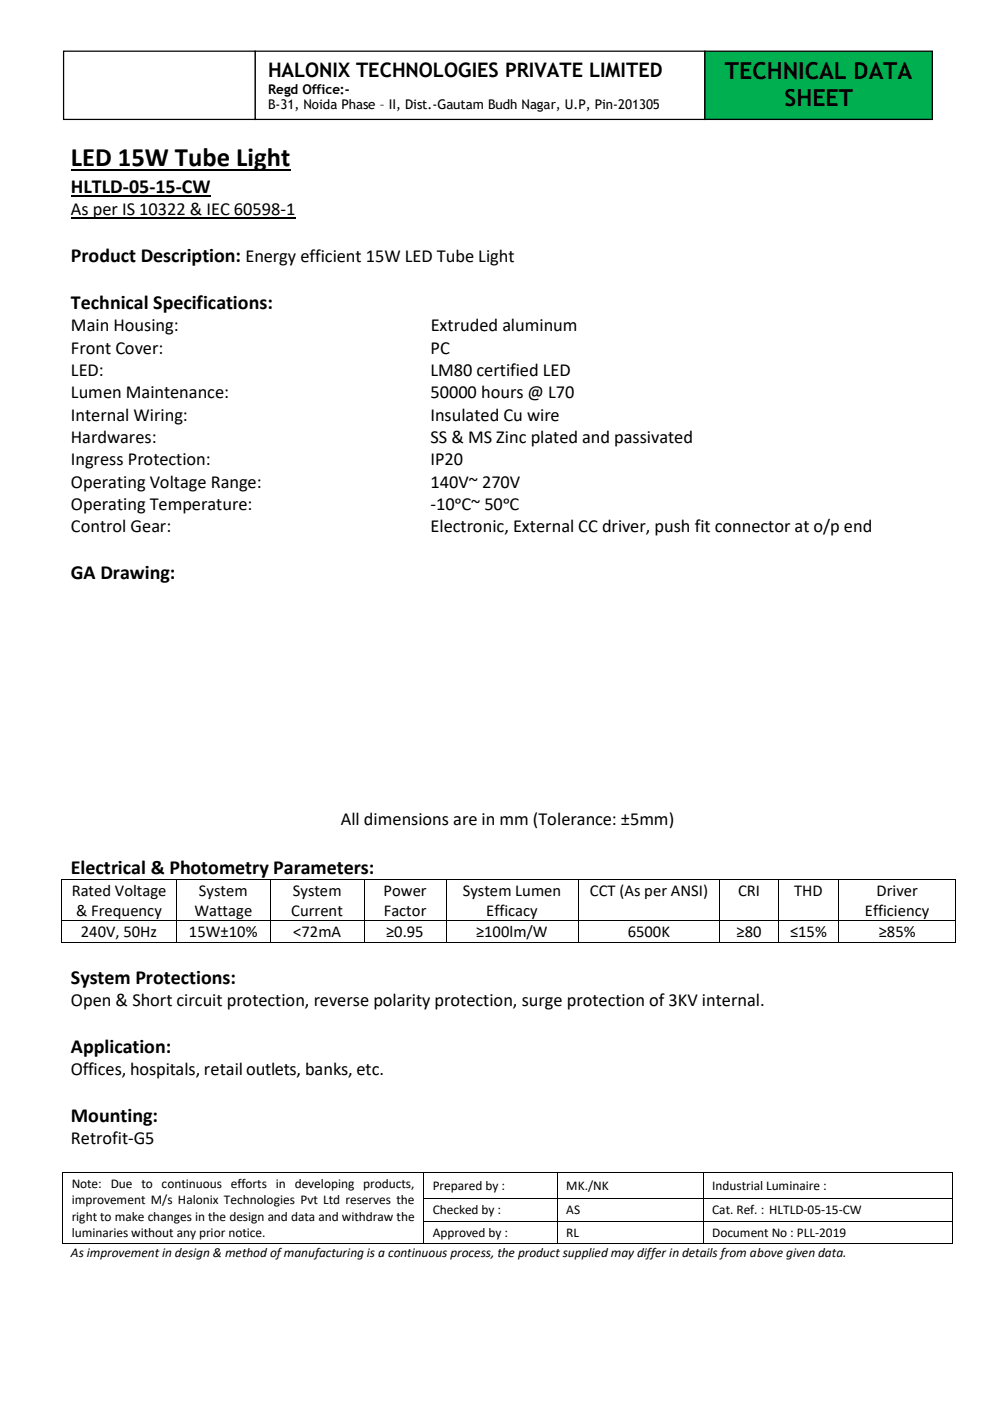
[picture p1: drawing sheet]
<svg xmlns="http://www.w3.org/2000/svg" width="210mm" height="297mm" viewBox="0 0 210 297" stroke-linecap="round" stroke-linejoin="round" font-family="sans-serif">
<defs><g id="words">
<text font-size="5.6" x="15" y="35.3">LED 15W Tube Light</text>
<g font-size="5">
<text x="153.7" y="16.7">TECHNICAL DATA</text>
<text x="166.3" y="22.4">SHEET</text>
</g>
<g font-size="4.2">
<text x="56.8" y="16.3">HALONIX TECHNOLOGIES PRIVATE LIMITED</text>
<text x="15" y="40.9">HLTLD-05-15-CW</text>
<text x="15" y="55.5">Product Description: Energy efficient 15W LED Tube Light</text>
<text x="15" y="65.4">Technical Specifications:</text>
<text x="15" y="122.7">GA Drawing:</text>
<text x="15" y="185.1">Electrical &amp; Photometry Parameters:</text>
<text x="15" y="208.5">System Protections:</text>
<text x="15" y="223.1">Application:</text>
<text x="15" y="237.8">Mounting:</text>
</g>
<g font-size="3.9">
<text x="15" y="45.6">As per IS 10322 &amp; IEC 60598-1</text>
<text x="15" y="70.2">Main Housing:</text>
<text x="91.3" y="70.2">Extruded aluminum</text>
<text x="15" y="74.9">Front Cover:</text>
<text x="91.2" y="74.9">PC</text>
<text x="15" y="79.7">LED:</text>
<text x="91.2" y="79.7">LM80 certified LED</text>
<text x="15" y="84.4">Lumen Maintenance:</text>
<text x="15" y="89.2">Internal Wiring:</text>
<text x="91.2" y="84.4">50000 hours @ L70</text>
<text x="91.2" y="89.2">Insulated Cu wire</text>
<text x="15" y="93.9">Hardwares:</text>
<text x="91.2" y="93.9">SS &amp; MS Zinc plated and passivated</text>
<text x="15" y="98.6">Ingress Protection:</text>
<text x="91.2" y="98.6">IP20</text>
<text x="15" y="103.4">Operating Voltage Range:</text>
<text x="91.2" y="103.4">140V~ 270V</text>
<text x="15" y="108.1">Operating Temperature:</text>
<text x="15" y="112.8">Control Gear:</text>
<text x="91.2" y="108.1">-10ᵒC~ 50ᵒC</text>
<text x="91.2" y="112.8">Electronic, External CC driver, push fit connector at o/p end</text>
<text x="72.2" y="174.9">All dimensions are in mm (Tolerance: ±5mm)</text>
<text x="15" y="213.3">Open &amp; Short circuit protection, reverse polarity protection, surge protection of 3KV internal.</text>
<text x="15" y="227.9">Offices, hospitals, retail outlets, banks, etc.</text>
<text x="15" y="242.6">Retrofit-G5</text>
</g>
<g font-size="3.5">
<text x="15.2" y="189.8">Rated Voltage</text>
<text x="42.2" y="189.8">System</text>
<text x="62.1" y="189.8">System</text>
<text x="81.3" y="189.8">Power</text>
<text x="98.1" y="189.8">System Lumen</text>
<text x="125" y="189.8">CCT (As per ANSI)</text>
<text x="156.5" y="189.8">CRI</text>
<text x="168.4" y="189.8">THD</text>
<text x="185.8" y="189.8">Driver</text>
<text x="16.1" y="194.1">&amp; Frequency</text>
<text x="41.2" y="194.1">Wattage</text>
<text x="61.7" y="194.1">Current</text>
<text x="81.3" y="194.1">Factor</text>
<text x="103.1" y="194.1">Efficacy</text>
<text x="183.3" y="194.1">Efficiency</text>
<text x="17.1" y="198.6">240V, 50Hz</text>
<text x="40.1" y="198.6">15W±10%</text>
<text x="62.2" y="198.6">&lt;72mA</text>
<text x="81.8" y="198.6">≥0.95</text>
<text x="100.9" y="198.6">≥100lm/W</text>
<text x="133.1" y="198.6">6500K</text>
<text x="156.1" y="198.6">≥80</text>
<text x="167.5" y="198.6">≤15%</text>
<text x="186.3" y="198.6">≥85%</text>
</g>
<g font-size="2.8">
<text x="56.8" y="19.9">Regd Office:-</text>
<text x="56.8" y="23.2">B-31, Noida Phase – II, Dist.-Gautam Budh Nagar, U.P, Pin-201305</text>
<text x="15.2" y="251.8">Note: Due to continuous efforts in developing products,</text>
<text x="15.2" y="255.3">improvement M/s Halonix Technologies Pvt Ltd reserves the</text>
<text x="91.7" y="252.1">Prepared by :</text>
<text x="91.7" y="257.3">Checked by :</text>
<text x="120" y="252.1">MK./NK</text>
<text x="120" y="257.3">AS</text>
<text x="151" y="252.1">Industrial Luminaire :</text>
<text x="151" y="257.3">Cat. Ref. : HLTLD-05-15-CW</text>
<text x="15.2" y="258.7">right to make changes in the design and data and withdraw the</text>
<text x="15.2" y="262.2">luminaries without any prior notice.</text>
<text x="91.7" y="262.1">Approved by :</text>
<text x="120" y="262.1">RL</text>
<text x="151" y="262.1">Document No : PLL-2019</text>
<text x="15" y="266.3">As improvement in design &amp; method of manufacturing is a continuous process, the product supplied may differ in details from above given data.</text>
</g>
</g></defs>
<path d="M15 36.1h46.5" fill="none" stroke="#000" stroke-width=".38"/>
<path d="M15 41.5h29.6" fill="none" stroke="#000" stroke-width=".3"/>
<path d="M15 46.2h47.6" fill="none" stroke="#000" stroke-width=".25"/>
<g fill="#000">
<path d="M13 186.3h.2v.2h-.2z" fill-rule="evenodd"/>
<path d="M13 186.3h.2v.2h-.2z" fill-rule="evenodd"/>
<path d="M13 195.1h.2v.2h-.2z" fill-rule="evenodd"/>
<path d="M13 199.6h.2v.2h-.2z" fill-rule="evenodd"/>
<path d="M13 199.6h.2v.2h-.2z" fill-rule="evenodd"/>
<path d="M37.3 186.3h.2v.2h-.2z" fill-rule="evenodd"/>
<path d="M37.3 195.1h.2v.2h-.2z" fill-rule="evenodd"/>
<path d="M37.3 199.6h.2v.2h-.2z" fill-rule="evenodd"/>
<path d="M57.2 186.3h.2v.2h-.2z" fill-rule="evenodd"/>
<path d="M57.2 195.1h.2v.2h-.2z" fill-rule="evenodd"/>
<path d="M57.2 199.6h.2v.2h-.2z" fill-rule="evenodd"/>
<path d="M77.1 186.3h.2v.2h-.2z" fill-rule="evenodd"/>
<path d="M77.1 195.1h.2v.2h-.2z" fill-rule="evenodd"/>
<path d="M77.1 199.6h.2v.2h-.2z" fill-rule="evenodd"/>
<path d="M94.5 186.3h.2v.2h-.2z" fill-rule="evenodd"/>
<path d="M94.5 195.1h.2v.2h-.2z" fill-rule="evenodd"/>
<path d="M94.5 199.6h.2v.2h-.2z" fill-rule="evenodd"/>
<path d="M122.5 186.3h.2v.2h-.2z" fill-rule="evenodd"/>
<path d="M122.5 195.1h.2v.2h-.2z" fill-rule="evenodd"/>
<path d="M122.5 199.6h.2v.2h-.2z" fill-rule="evenodd"/>
<path d="M152.5 186.3h.2v.2h-.2z" fill-rule="evenodd"/>
<path d="M152.5 195.1h.2v.2h-.2z" fill-rule="evenodd"/>
<path d="M152.5 199.6h.2v.2h-.2z" fill-rule="evenodd"/>
<path d="M165 186.3h.2v.2h-.2z" fill-rule="evenodd"/>
<path d="M165 195.1h.2v.2h-.2z" fill-rule="evenodd"/>
<path d="M165 199.6h.2v.2h-.2z" fill-rule="evenodd"/>
<path d="M177.7 186.3h.2v.2h-.2z" fill-rule="evenodd"/>
<path d="M177.7 195.1h.2v.2h-.2z" fill-rule="evenodd"/>
<path d="M177.7 199.6h.2v.2h-.2z" fill-rule="evenodd"/>
<path d="M202.5 186.3h.2v.2h-.2z" fill-rule="evenodd"/>
<path d="M202.5 186.3h.2v.2h-.2z" fill-rule="evenodd"/>
<path d="M202.5 195.1h.2v.2h-.2z" fill-rule="evenodd"/>
<path d="M202.5 199.6h.2v.2h-.2z" fill-rule="evenodd"/>
<path d="M202.5 199.6h.2v.2h-.2z" fill-rule="evenodd"/>
<path d="M13.2 248.4h.2v.2h-.2z" fill-rule="evenodd"/>
<path d="M13.2 248.4h.2v.2h-.2z" fill-rule="evenodd"/>
<path d="M13.2 253.8h.2v.2h-.2z" fill-rule="evenodd"/>
<path d="M13.2 258.7h.2v.2h-.2z" fill-rule="evenodd"/>
<path d="M89.7 248.4h.2v.2h-.2z" fill-rule="evenodd"/>
<path d="M89.7 253.8h.2v.2h-.2z" fill-rule="evenodd"/>
<path d="M89.7 258.7h.2v.2h-.2z" fill-rule="evenodd"/>
<path d="M118.1 248.4h.2v.2h-.2z" fill-rule="evenodd"/>
<path d="M118.1 253.8h.2v.2h-.2z" fill-rule="evenodd"/>
<path d="M118.1 258.7h.2v.2h-.2z" fill-rule="evenodd"/>
<path d="M149 248.4h.1v.2h-.1z" fill-rule="evenodd"/>
<path d="M149 253.8h.1v.2h-.1z" fill-rule="evenodd"/>
<path d="M149 258.7h.1v.2h-.1z" fill-rule="evenodd"/>
<path d="M201.8 248.4h.1v.2h-.1z" fill-rule="evenodd"/>
<path d="M201.8 248.4h.1v.2h-.1z" fill-rule="evenodd"/>
<path d="M201.8 253.8h.1v.2h-.1z" fill-rule="evenodd"/>
<path d="M201.8 258.7h.1v.2h-.1z" fill-rule="evenodd"/>
<path d="M13.2 263.5h.2v.1h-.2z" fill-rule="evenodd"/>
<path d="M13.2 263.5h.2v.1h-.2z" fill-rule="evenodd"/>
<path d="M89.7 263.5h.2v.1h-.2z" fill-rule="evenodd"/>
<path d="M118.1 263.5h.2v.1h-.2z" fill-rule="evenodd"/>
<path d="M149 263.5h.1v.1h-.1z" fill-rule="evenodd"/>
<path d="M201.8 263.5h.1v.1h-.1z" fill-rule="evenodd"/>
<path d="M201.8 263.5h.1v.1h-.1z" fill-rule="evenodd"/>
</g>
<g fill="none" stroke="#000" stroke-width=".21">
<path d="M13.1 186.5v8.6M13.1 195.3v4.3M13.2 186.4h24.1M13.2 195.2h24.1M13.2 199.7h24.1M37.4 186.5v8.6M37.4 195.3v4.3M37.5 186.4h19.7M37.5 195.2h19.7M37.5 199.7h19.7M57.3 186.5v8.6M57.3 195.3v4.3"/>
<path d="M57.4 186.4h19.7M57.4 195.2h19.7M57.4 199.7h19.7M77.2 186.5v8.6M77.2 195.3v4.3M77.3 186.4h17.2M77.3 195.2h17.2M77.3 199.7h17.2M94.6 186.5v8.6M94.6 195.3v4.3M94.7 186.4h27.8M94.7 195.2h27.8"/>
<path d="M94.7 199.7h27.8M122.6 186.5v8.6M122.6 195.3v4.3M122.7 186.4h29.8M122.7 195.2h29.8M122.7 199.7h29.8M152.6 186.5v8.6M152.6 195.3v4.3M152.7 186.4h12.3M152.7 195.2h12.3M152.7 199.7h12.3M165.1 186.5v8.6"/>
<path d="M165.1 195.3v4.3M165.2 186.4h12.5M165.2 195.2h12.5M165.2 199.7h12.5M177.8 186.5v8.6M177.8 195.3v4.3M177.9 186.4h24.6M177.9 195.2h24.6M177.9 199.7h24.6M202.6 186.5v8.6M202.6 195.3v4.3M13.3 248.6v5.2"/>
<path d="M13.3 254v4.7M13.3 258.9v4.6M13.4 248.5h76.3M89.8 248.6v5.2M89.8 254v4.7M89.8 258.9v4.6M89.9 248.5h28.2M89.9 253.9h28.2M89.9 258.8h28.2M118.2 248.6v5.2M118.2 254v4.7M118.2 258.9v4.6"/>
<path d="M118.3 248.5h30.7M118.3 253.9h30.7M118.3 258.8h30.7M149 248.6v5.2M149 254v4.7M149 258.9v4.6M149.1 248.5h52.7M149.1 253.9h52.7M149.1 258.8h52.7M201.8 248.6v5.2M201.8 254v4.7M201.8 258.9v4.6"/>
<path d="M13.4 263.6h76.3M89.9 263.6h28.2M118.3 263.6h30.7M149.1 263.6h52.7"/>
</g>
<path d="M149.4 10.8h48.2v14.5h-48.2z" fill-rule="evenodd" fill="#00b050"/>
<path d="M149.4 10.8h48.2v14.5h-48.2z" fill="none" stroke="#000" stroke-width=".26"/>
<path d="M13.5 10.8h40.6v14.5h-40.6z" fill-rule="evenodd" fill="#fff"/>
<path d="M13.5 10.8h40.6v14.5h-40.6z" fill="none" stroke="#000" stroke-width=".26"/>
<path d="M54.1 10.8h95.3v14.5h-95.3z" fill-rule="evenodd" fill="#fff"/>
<path d="M54.1 10.8h95.3v14.5h-95.3z" fill="none" stroke="#000" stroke-width=".26"/>
<use href="#words"/>
</svg>
